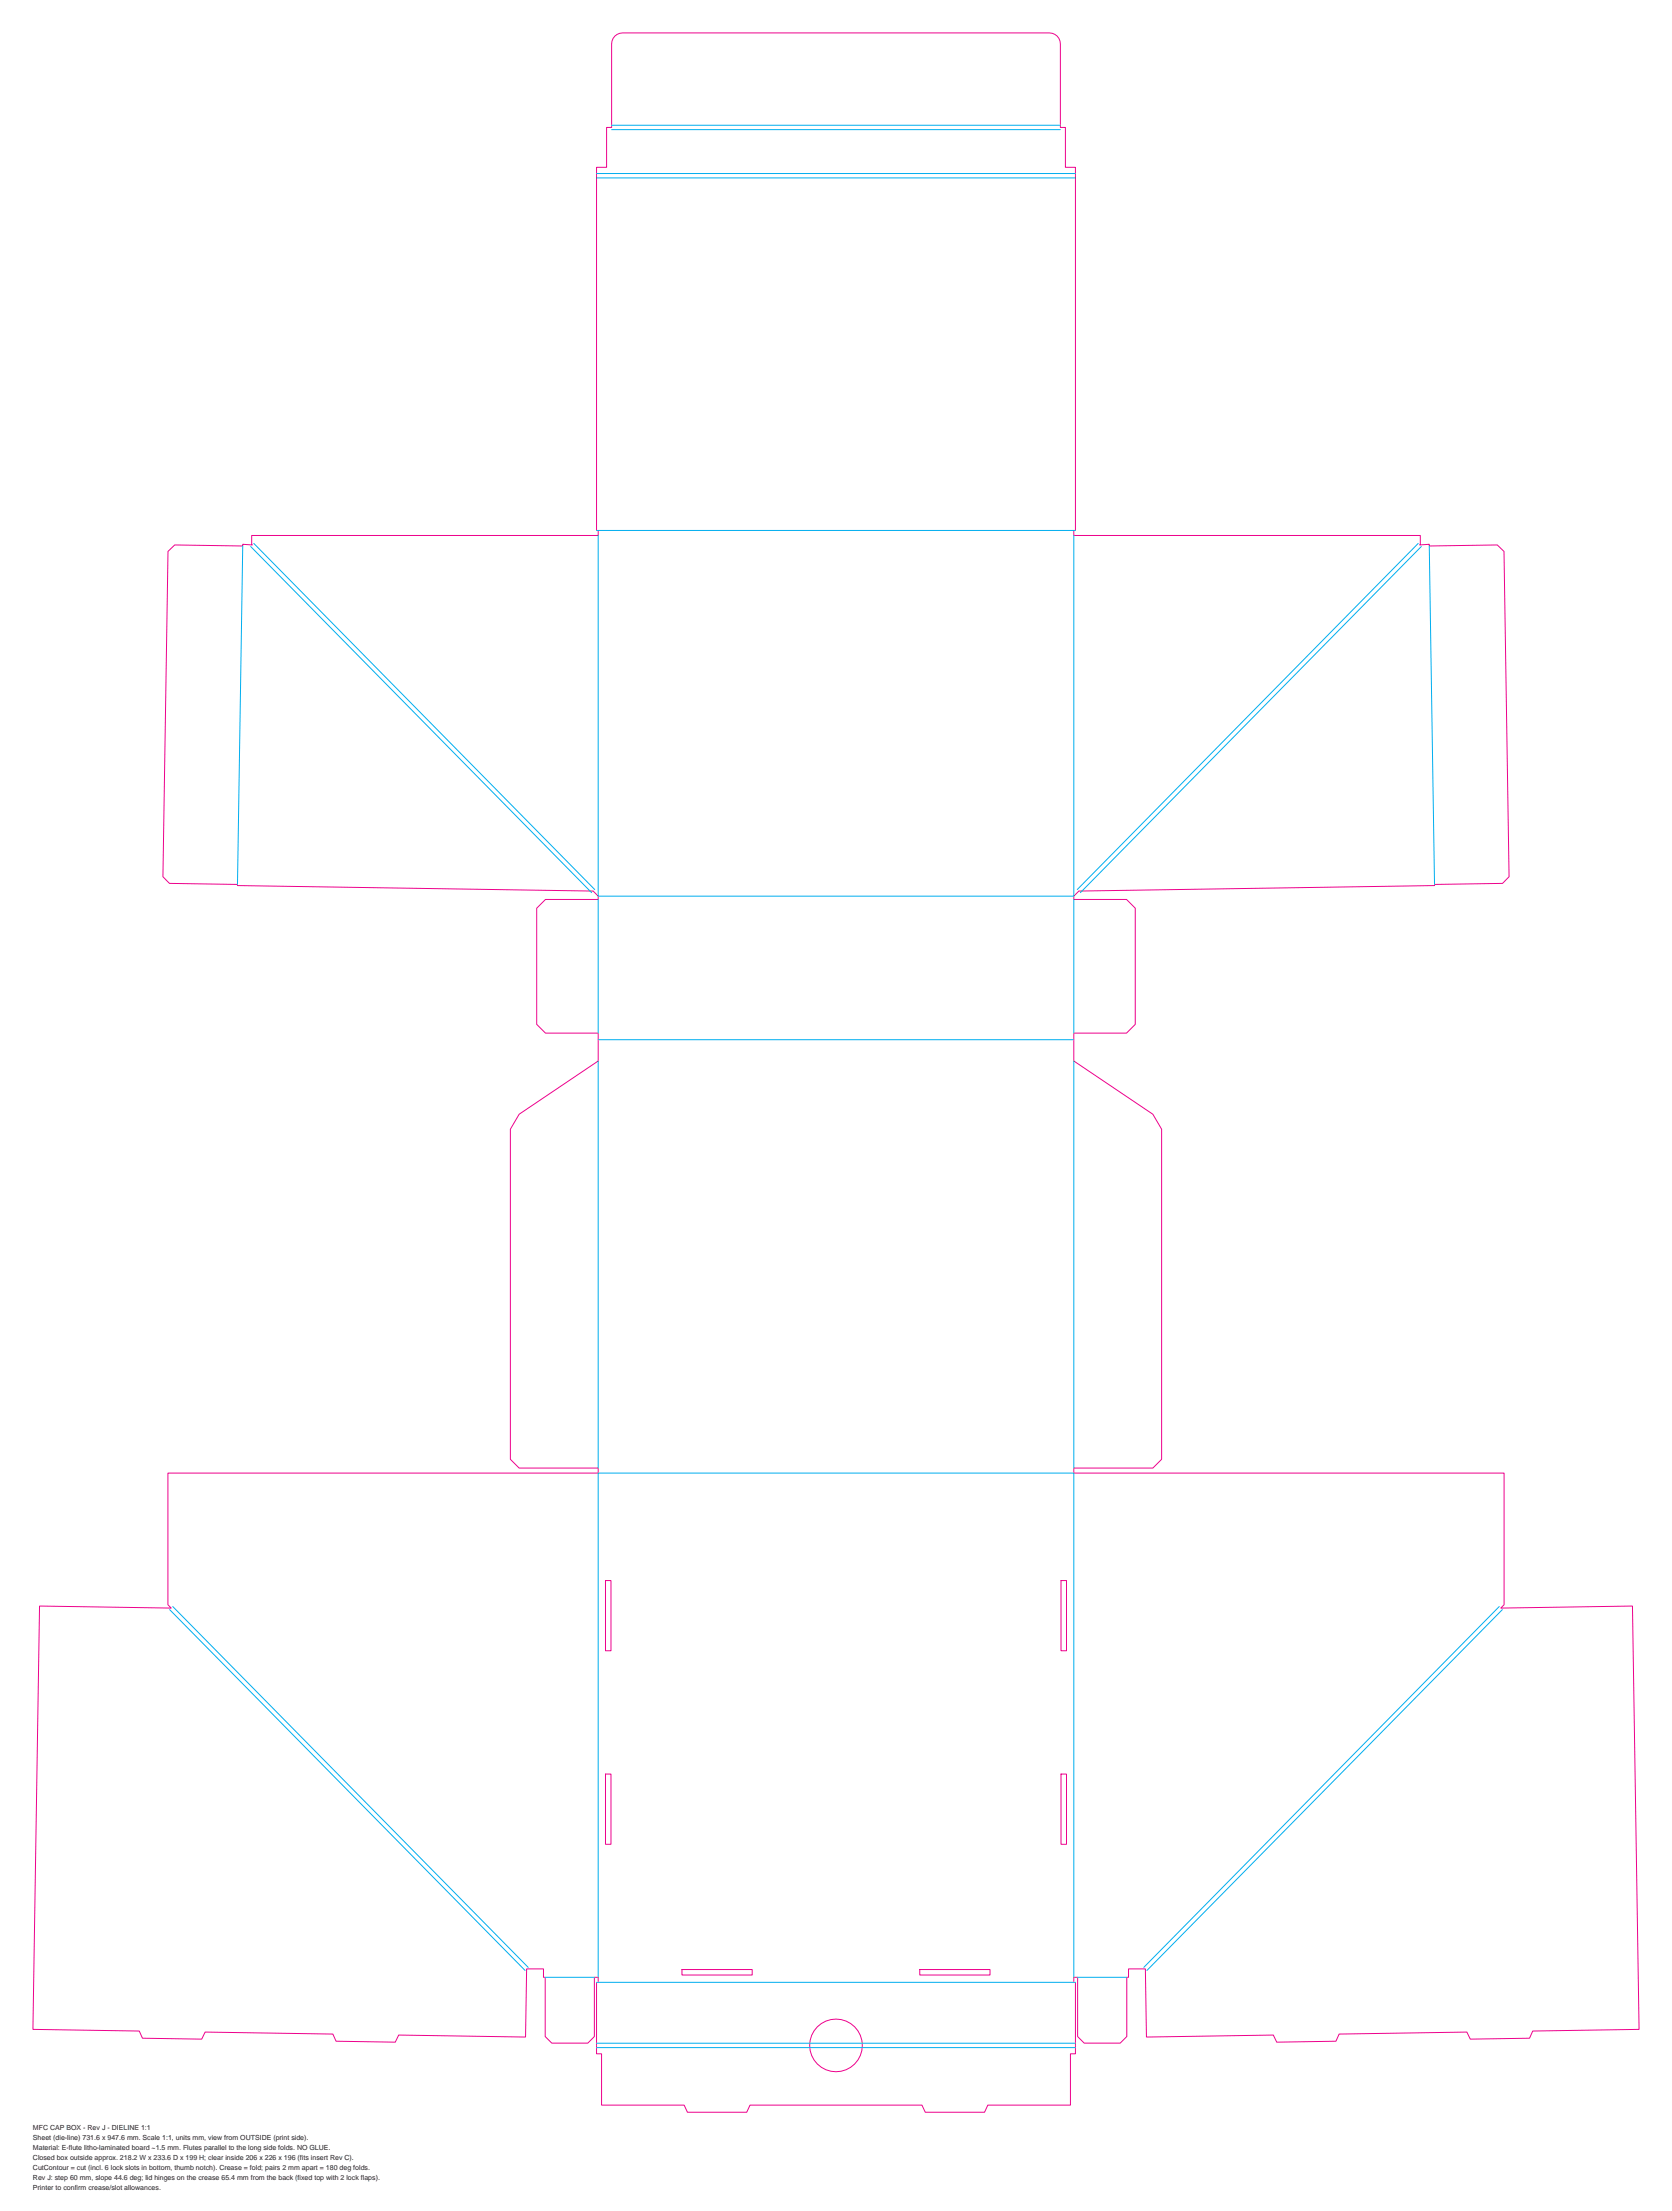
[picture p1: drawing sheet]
<svg xmlns="http://www.w3.org/2000/svg" width="762mm" height="1008mm" viewBox="0 0 762 1008" stroke-linecap="round" stroke-linejoin="round" font-family="sans-serif">
<defs><g id="words">
<g font-size="3.2" fill="#231f20">
<text x="15" y="971">MFC CAP BOX - Rev J - DIELINE 1:1</text>
<text x="15" y="975">Sheet (die-line) 731.6 x 947.6 mm. Scale 1:1, units mm, view from OUTSIDE (print side).</text>
<text x="15" y="980">Material: E-flute litho-laminated board ~1.5 mm. Flutes parallel to the long side folds. NO GLUE.</text>
<text x="15" y="984">Closed box outside approx. 218.2 W x 233.6 D x 199 H; clear inside 206 x 226 x 196 (fits insert Rev C).</text>
<text x="15" y="989">CutContour = cut (incl. 6 lock slots in bottom, thumb notch). Crease = fold; pairs 2 mm apart = 180 deg folds.</text>
<text x="15" y="994">Rev J: step 60 mm, slope 44.6 deg; lid hinges on the crease 65.4 mm from the back (fixed top with 2 lock flaps).</text>
<text x="15" y="998">Printer to confirm crease/slot allowances.</text>
</g>
</g></defs>
<!-- layer: CUT - CutContour -->
<g fill="none" stroke="#ed028c" stroke-width=".46">
<path d="M272 80v-4h4v-18h3v-38a5 5 0 0 1 5-5h194a5 5 0 0 1 5 5v38h2v18h5v4M272 80v162M490 80v162M110 249l-30-1-3 3-3 149 3 3h31v1l162 2M272 242v2h-157v4h-4v1M489 242v2h158v4h4v1M651 249l31-1 3 3 2 149-3 3h-31v1l-161 2M270 406l2 2v2h-24l-4 4v53l4 4h24v13l-36 24-4 7v150l4 4h36v2M491 406l-2 2v2h24l4 4v53l-4 4h-24v13l36 24 4 7v150l-4 4h-36v2M272 671h-196v60l2 2-60-1-3 193 48 1 2 3h27l1-3 59 1 1 3 27 1 2-4 57 1 1-31h8v4M489 671h196v60l-1 2 60-1 3 193-49 1-1 3h-27l-2-3-58 1-1 3-27 1-2-4-58 1v-31h-8v4h-1M276 720h2v32h-2z"/>
<path d="M483 720h3v32h-3zM276 808h2v32h-2zM483 808h3v32h-3zM311 898h32v2h-32zM419 898h32v2h-32zM248 901v27l3 3h17l3-3v-27M271 901h1v2M272 903v29M490 903v29M491 901v27l3 3h16l3-3v-27M491 901h-2v2M272 932v4h2v23h38l1 4h27l2-4h78l1 4h27l2-4h38v-23h2v-4"/>
<path d="M369 932a12 12 0 0 1 12-12 12 12 0 0 1 12 12M369 932a12 12 0 0 0 12 12 12 12 0 0 0 12-12"/>
</g>
<!-- layer: CREASE - Crease -->
<g fill="none" stroke="#00aeef" stroke-width=".46">
<path d="M279 57h204M279 59h204M272 79h218M272 81h218M111 249l-3 154M114 249l155 158M116 248l155 157M272 242h218M272 244v164h217v-164M646 248l-155 157M647 249l-155 158M651 249l2 154"/>
<path d="M272 410v61M489 410v61M272 474h217M272 484v185M489 484v185M77 734l162 164M79 732l162 165M683 732l-162 165M684 734l-162 164M248 901h23M272 903h218M272 901v-230h217v230"/>
<path d="M491 901h22M272 931h218M272 933h218"/>
</g>
<use href="#words"/>
</svg>
